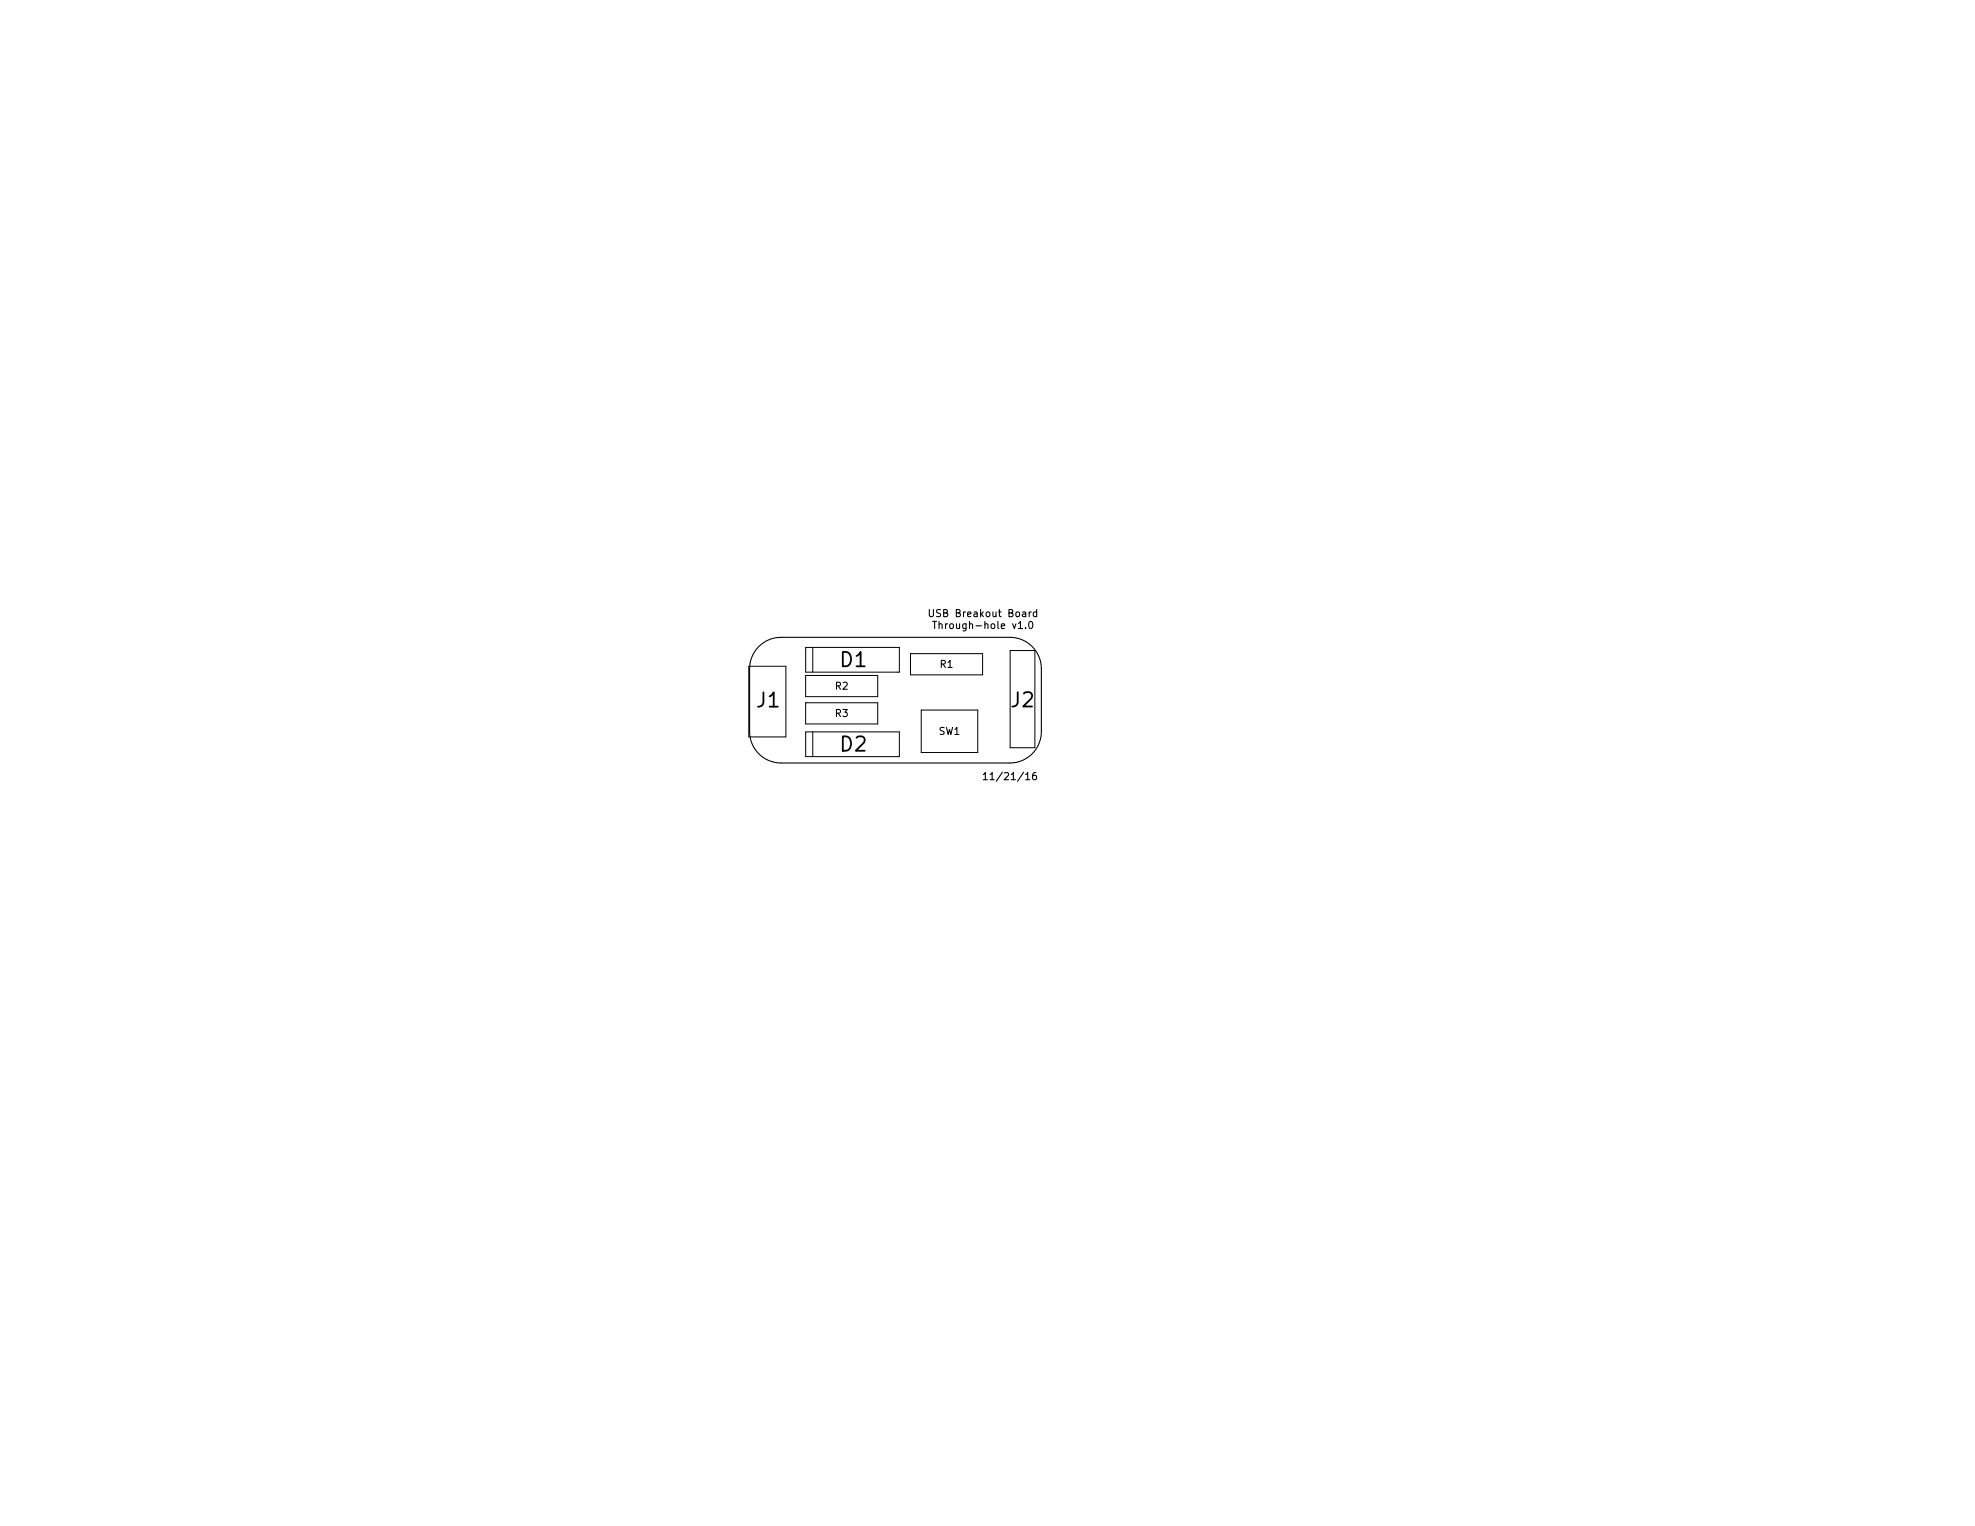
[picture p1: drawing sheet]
<svg xmlns="http://www.w3.org/2000/svg" width="279mm" height="216mm" viewBox="0 0 279 216" stroke-linecap="round" stroke-linejoin="round" font-family="sans-serif">
<defs><g id="words">
<g font-size="2.8">
<text x="118.9" y="94.4">D1</text>
<text x="107.1" y="100.1">J1</text>
<text x="143.1" y="100.1">J2</text>
<text x="118.9" y="106.3">D2</text>
</g>
<g font-size="1.4">
<text x="132.1" y="87.3">USB Breakout Board</text>
<text x="132.9" y="89">Through-hole v1.0</text>
<text x="133" y="94.5">R1</text>
<text x="118.2" y="97.6">R2</text>
<text x="118.2" y="101.4">R3</text>
<text x="132.8" y="104">SW1</text>
<text x="140.1" y="110.4">11/21/16</text>
</g>
</g></defs>
<path d="M107.3 91.5a4.4 4.4 0 0 1 3.2-1.3h32.4a4.4 4.4 0 0 1 4.4 4.4v8.9a4.4 4.4 0 0 1-4.4 4.5h-32.4a4.4 4.4 0 0 1-4.5-4.5v-8.9a4.4 4.4 0 0 1 1.3-3.1zM131.5 86.2v.9l.2 .2h.2l.1-.2v-.9M131.9 87.9h.6M132.2 87.9v1M145.6 88l.2-.1a.54 .54 0 0 1 .3 .5 .54 .54 0 0 1-.3 .5l-.2-.1-.1-.3zM146.7 86.6h-.3l-.2 .2 .1 .4h.4M146.7 86.2v1.1M139.1 109.6l.3-.3v1M139.1 110.3h.6M146.6 109.3h-.3a.68 .68 0 0 0 0 1l.3-.1v-.3l-.1-.2h-.2l-.2 .2" fill="none" stroke="#000" stroke-width=".15"/>
<path d="M105.9 94.3h5.3v10h-5.3zM114 95.6h10.2v3h-10.2zM114 99.4h10.2v3h-10.2zM114 91.6h13.2v3.5h-13.2zM115 91.6v3.5M128.8 92.5h10.2v3h-10.2zM142.9 92h3.5v13.8h-3.5zM114 103.5h13.2v3.5h-13.2zM115 103.5v3.5M130.3 100.5h8v6h-8z" fill="none" stroke="#000" stroke-width=".14"/>
<use href="#words"/>
</svg>
